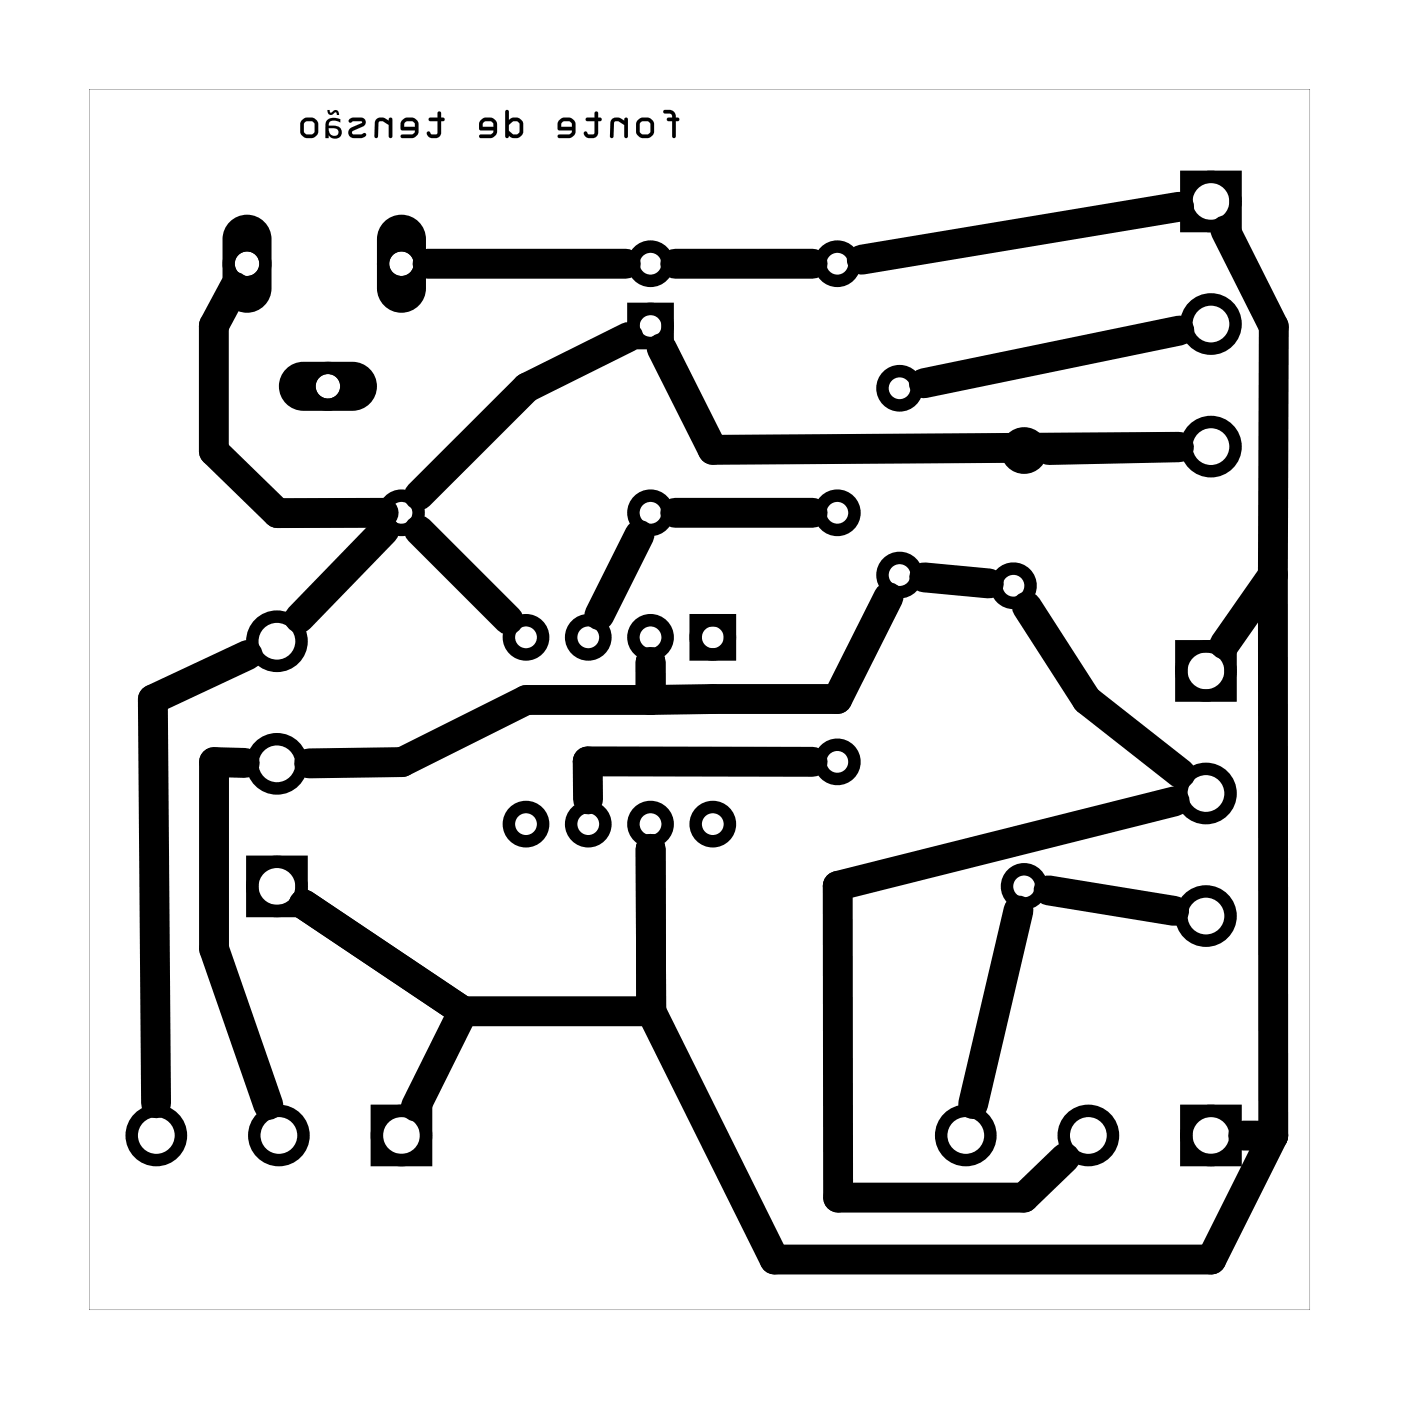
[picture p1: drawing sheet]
<svg xmlns="http://www.w3.org/2000/svg" width="57mm" height="57mm" viewBox="0 0 57 57" stroke-linecap="round" stroke-linejoin="round" font-family="sans-serif">
<g fill="#000">
<path d="M3.6 3.6h49.8v49.8h-49.8zM3.6 3.6v49.8h49.8v-49.8z"/>
<path d="M9.4 9.1a1 1 0 0 1 1.1-.3 1 1 0 0 1 .6 1v2a1 1 0 0 1-1 1 1 1 0 0 1-1-1v-2l.1-.4zM9.6 10.8a.5 .5 0 0 0 1 0 .5 .5 0 0 0-1 0z"/>
<path d="M11.7 15.1l.3-.3h.4h2a1 1 0 0 1 1 1 1 1 0 0 1-1 1h-2a1 1 0 0 1-.9-.7 1 1 0 0 1 .2-1zM12.9 15.8a.5 .5 0 0 0 1 0 .5 .5 0 0 0-1 0z"/>
<path d="M15.7 9.1a1 1 0 0 1 1.1-.3 1 1 0 0 1 .6 1v2a1 1 0 0 1-1 1 1 1 0 0 1-1-1v-2l.1-.4zM15.9 10.8a.5 .5 0 0 0 1 0 .5 .5 0 0 0-1 0z"/>
<path d="M27.1 4.5v.1l.3 .1v.1l-.2 .1h.2v.7h.1h.1v-.7h.1l-.1-.1a.32 .32 0 0 0-.5-.3zM27.1 4.5a.33 .33 0 0 1 .5 .3l.1 .1h-.1v.7h-.1h-.1v-.7h-.2l.2-.1v-.1l-.3-.1zM25.9 5.2a.42 .42 0 0 0 .8 0 .42 .42 0 0 0-.8 0zM25.9 5.2a.42 .42 0 0 1 .8 0 .42 .42 0 0 1-.8 0zM26.1 5l.3-.1 .1 .1v.4v.1h-.3l-.1-.1zM26.1 5v.4l.1 .1h.3v-.1v-.4l-.1-.1zM25 4.9l-.1 .7h.1v-.6l.1-.1 .4 .2v.5h.1v-.8h-.1v.1l-.3-.1zM25 4.9l.2-.1 .3 .1v-.1h.1v.8h-.1v-.5l-.3-.2-.1 .1-.1 .6h-.1zM23.9 4.8v.1h.4v.5l-.3 .1-.1-.1h-.1a.31 .31 0 0 0 .3 .2 .31 .31 0 0 0 .3-.2v-.5h.1l-.1-.1v-.2h-.1v.2zM23.9 4.8h.4v-.2h.1v.2l.1 .1h-.1v.5a.3 .3 0 0 1-.3 .3 .3 .3 0 0 1-.3-.3h.1l.1 .1 .3-.1v-.5h-.4zM22.8 4.9v.4l.5 .1-.1 .1h-.4v.1h.5l.2-.2-.1-.5-.2-.1zM22.8 4.9l.4-.1 .2 .1 .1 .5-.2 .2h-.5v-.1h.4l.1-.1-.5-.1zM22.9 5h.3l.1 .2h-.4zM22.9 5v.2h.4l-.1-.2zM20.6 4.5v1.1h.1l.1-.1 .1 .1h.3l.1-.1v-.6l-.2-.1-.3 .1v-.4zM20.6 4.5h.2v.4l.3-.1 .2 .1v.6l-.1 .1h-.6zM20.8 5.1l.1-.2 .2 .1 .1 .4-.2 .1-.2-.1zM20.8 5.1v.3l.1 .1 .3-.1v-.4l-.3-.1zM19.6 4.9v.4l.5 .1-.1 .1h-.4v.1h.5l.2-.2-.1-.5-.2-.1zM19.6 4.9l.4-.1 .2 .1 .1 .5-.2 .2h-.5v-.1h.4l.1-.1-.5-.1zM19.7 5h.3l.1 .2h-.4zM19.7 5v.2h.4l-.1-.2zM17.5 4.8v.1h.3v.5l-.2 .1-.1-.1h-.1a.31 .31 0 0 0 .3 .2 .31 .31 0 0 0 .3-.2v-.5h.1l-.1-.1v-.2h-.1l-.1 .2zM17.5 4.8h.3l.1-.2h.1v.2l.1 .1h-.1v.5a.3 .3 0 0 1-.3 .3 .3 .3 0 0 1-.3-.3h.1l.1 .1 .2-.1v-.5h-.3zM16.4 4.9v.4l.5 .1-.1 .1h-.4v.1h.5l.2-.2-.1-.5-.2-.1zM16.4 4.9l.4-.1 .2 .1 .1 .5-.2 .2h-.5v-.1h.4l.1-.1-.5-.1zM16.5 5h.3l.1 .2h-.4zM16.5 5v.2h.4l-.1-.2zM15.4 4.9l-.1 .7h.1v-.6l.1-.1 .4 .2v.5h.1v-.8h-.1v.1l-.3-.1zM15.4 4.9l.2-.1 .3 .1v-.1h.1v.8h-.1v-.5l-.3-.2-.2 .1v.6h-.1zM14.2 4.9l.1 .1h.5l-.5 .2a.23 .23 0 0 0-.1 .3 .23 .23 0 0 0 .2 .1h.5v-.2h-.5v-.1l.4-.1a.19 .19 0 0 0 .1-.3 .19 .19 0 0 0-.2-.1zM14.2 4.9l.5-.1 .2 .1v.2l-.5 .3v.1l.5-.1v.1l-.5 .1a.23 .23 0 0 1-.2-.1 .23 .23 0 0 1 .1-.3l.5-.2h-.5zM13.4 5.2a.24 .24 0 0 1 .3 0 .24 .24 0 0 1 .1 .3 .24 .24 0 0 1-.3 0 .24 .24 0 0 1-.1-.3zM13.4 5.2v.2a.19 .19 0 0 0 .2 .2 .19 .19 0 0 0 .2-.3zM13.4 4.9l-.1 .1v.6h.1v-.1a.28 .28 0 0 0 .4 .1 .28 .28 0 0 0 .1-.3 .28 .28 0 0 0-.3-.2h-.2a.23 .23 0 0 1 .2-.2 .23 .23 0 0 1 .2 .1h.1v-.1l-.2-.1zM13.4 4.9l.1-.1a.23 .23 0 0 1 .4 .2 .29 .29 0 0 0-.5 .1 .32 .32 0 0 1 .5 .1 .32 .32 0 0 1-.1 .4h-.2l-.2-.1v.1h-.1v-.6zM13.4 4.5v.2l.3-.1 .1 .1-.1-.2-.2 .1zM13.4 4.5l.1 .1a.15 .15 0 0 1 .2-.1 .15 .15 0 0 1 .1 .2l-.2-.1a.15 .15 0 0 1-.2 .1 .15 .15 0 0 1 0-.2zM12.2 5.2a.42 .42 0 0 0 .8 0 .42 .42 0 0 0-.8 0zM12.2 5.2a.42 .42 0 0 1 .8 0 .42 .42 0 0 1-.8 0zM12.4 5l.3-.1 .1 .1v.4v.1h-.3l-.1-.1zM12.4 5v.4l.1 .1h.3v-.1v-.4l-.1-.1z"/>
<path d="M27.1 4.5v.1l.3 .1v.1l-.2 .1h.2v.7h.1h.1v-.7h.1l-.1-.1a.33 .33 0 0 0-.5-.3zM25.9 5.2a.42 .42 0 0 0 .8 0 .42 .42 0 0 0-.8 0zM26.1 5l.3-.1 .1 .1v.4v.1h-.3l-.1-.1zM25 4.9l-.1 .7h.1v-.6l.1-.1 .4 .2v.5h.1v-.8h-.1v.1l-.3-.1zM23.9 4.8v.1h.4v.5l-.3 .1-.1-.1h-.1a.29 .29 0 0 0 .3 .3 .29 .29 0 0 0 .3-.3v-.5h.1l-.1-.1v-.2h-.1v.2zM22.8 4.9v.4l.5 .1-.1 .1h-.4v.1h.5l.2-.2-.1-.5-.2-.1zM22.9 5h.3l.1 .2h-.4zM20.6 4.5v1.1h.6l.1-.1v-.6l-.2-.1-.3 .1v-.4zM20.8 5.1l.1-.2 .2 .1 .1 .4-.3 .1-.1-.1zM19.6 4.9v.4l.5 .1-.1 .1h-.4v.1h.5l.2-.2-.1-.5-.2-.1zM19.7 5h.3l.1 .2h-.4zM17.5 4.8v.1h.3v.5l-.2 .1-.1-.1h-.1a.29 .29 0 0 0 .3 .3 .29 .29 0 0 0 .3-.3v-.5h.1l-.1-.1v-.2h-.1l-.1 .2zM16.4 4.9v.4l.5 .1-.1 .1h-.4v.1h.5l.2-.2-.1-.5-.2-.1zM16.5 5h.3l.1 .2h-.4zM15.4 4.9l-.1 .7h.1v-.6l.1-.1 .4 .2v.5h.1v-.8h-.1v.1l-.3-.1zM14.2 4.9l.1 .1h.5l-.5 .2a.23 .23 0 0 0-.1 .3 .23 .23 0 0 0 .2 .1h.5v-.2h-.5v-.1l.4-.1a.19 .19 0 0 0 .1-.3 .19 .19 0 0 0-.2-.1zM13.4 5.2a.23 .23 0 0 1 .3 0 .23 .23 0 0 1 .1 .3h-.3zM13.4 4.9l-.1 .1v.6h.1v-.1a.28 .28 0 0 0 .4 .2 .28 .28 0 0 0 .1-.4 .28 .28 0 0 0-.3-.2h-.2a.26 .26 0 0 1 .2-.2 .26 .26 0 0 1 .3 .1v-.1l-.2-.1zM13.4 4.5v.1a.18 .18 0 0 0 .3 0v.1h.1v-.1a.18 .18 0 0 0-.3 0zM12.2 5.2a.42 .42 0 0 0 .8 0 .42 .42 0 0 0-.8 0zM12.4 5l.3-.1 .1 .1v.4v.1h-.3l-.1-.1z"/>
</g>
<g fill="none" stroke="#000" stroke-width=".51">
<path d="M25.8 12.6h1.4v1.4h-1.4zM48.4 7.2h2v2h-2zM10.3 35.2h2v2h-2zM28.4 25.3h1.4v1.4h-1.4zM48.2 26.4h2v2h-2zM15.4 45.3h2v2h-2zM48.4 45.3h2v2h-2z"/>
<circle cx="26.5" cy="10.8" r=".7"/>
<circle cx="26.5" cy="13.3" r=".7"/>
<circle cx="34.2" cy="10.8" r=".7"/>
<circle cx="36.7" cy="15.8" r=".7"/>
<circle cx="41.8" cy="18.4" r=".7"/>
<circle cx="49.4" cy="13.2" r="1"/>
<circle cx="49.4" cy="8.2" r="1"/>
<circle cx="49.4" cy="18.2" r="1"/>
<circle cx="11.3" cy="26.2" r="1"/>
<circle cx="11.3" cy="36.2" r="1"/>
<circle cx="11.3" cy="31.2" r="1"/>
<circle cx="16.4" cy="20.9" r=".7"/>
<circle cx="21.5" cy="26" r=".7"/>
<circle cx="21.5" cy="33.6" r=".7"/>
<circle cx="24" cy="26" r=".7"/>
<circle cx="24" cy="33.6" r=".7"/>
<circle cx="26.5" cy="26" r=".7"/>
<circle cx="26.5" cy="33.6" r=".7"/>
<circle cx="26.5" cy="20.9" r=".7"/>
<circle cx="29.1" cy="26" r=".7"/>
<circle cx="29.1" cy="33.6" r=".7"/>
<circle cx="34.2" cy="31.1" r=".7"/>
<circle cx="34.2" cy="20.9" r=".7"/>
<circle cx="36.7" cy="23.5" r=".7"/>
<circle cx="41.3" cy="23.9" r=".7"/>
<circle cx="41.8" cy="36.2" r=".7"/>
<circle cx="49.2" cy="32.4" r="1"/>
<circle cx="49.2" cy="27.4" r="1"/>
<circle cx="49.2" cy="37.4" r="1"/>
<circle cx="6.4" cy="46.3" r="1"/>
<circle cx="11.4" cy="46.3" r="1"/>
<circle cx="16.4" cy="46.3" r="1"/>
<circle cx="39.4" cy="46.3" r="1"/>
<circle cx="44.4" cy="46.3" r="1"/>
<circle cx="49.4" cy="46.3" r="1"/>
</g>
<g fill="none" stroke="#000" stroke-width=".5">
<circle cx="10.1" cy="10.8" r=".75"/>
<circle cx="13.4" cy="15.8" r=".75"/>
<circle cx="16.4" cy="10.8" r=".75"/>
</g>
<g fill="none" stroke="#000" stroke-width="1.2">
<path d="M9.6 11.7l-.9 1.6v5.1l2.6 2.5h4.4M17.4 10.8h8.1M25.6 13.7l-4.1 2.1-4.4 4.4M27 14.2l2.1 4.1 19-.1-5.3 .2M27.5 10.8h5.6M48.1 8.4l-12.9 2.2M48.1 13.5l-10.4 2.1M50 9.4l2 3.9-.1 10.2M10 31.1h-1.3v7.6l2.2 6.4M10.1 26.7l-3.9 1.8 .2 16.5M12.4 36.9l6.5 4.4M15.7 21.6l-3.5 3.6"/>
<path d="M17.1 21.6l3.6 3.7M26.1 21.8l-1.7 3.3M26.5 27v1.6M26.5 34.6l.1 6.7M26.5 28.6h-5l-5.1 2.5h-3.8M27.5 20.9h5.6M33.1 31.1h-9.1v1.5M36.2 24.4l-2 4.1-7.7 .1M37.7 23.6l2.6 .2M41.5 37.1l-1.8 7.9M41.9 24.7l2.4 3.9 3.9 3M42.8 36.3l5.1 .9"/>
<path d="M47.9 32.7l-13.7 3.4v12.8h7.6l1.7-1.7M51.9 23.5v22.8M51.9 23.5l-2 2.8M18.9 41.3h7.7M18.9 41.3l-1.9 3.8M26.6 41.3l5 10.1h17.8l2.5-5.1M50.7 46.3h1.2"/>
</g>
</svg>
